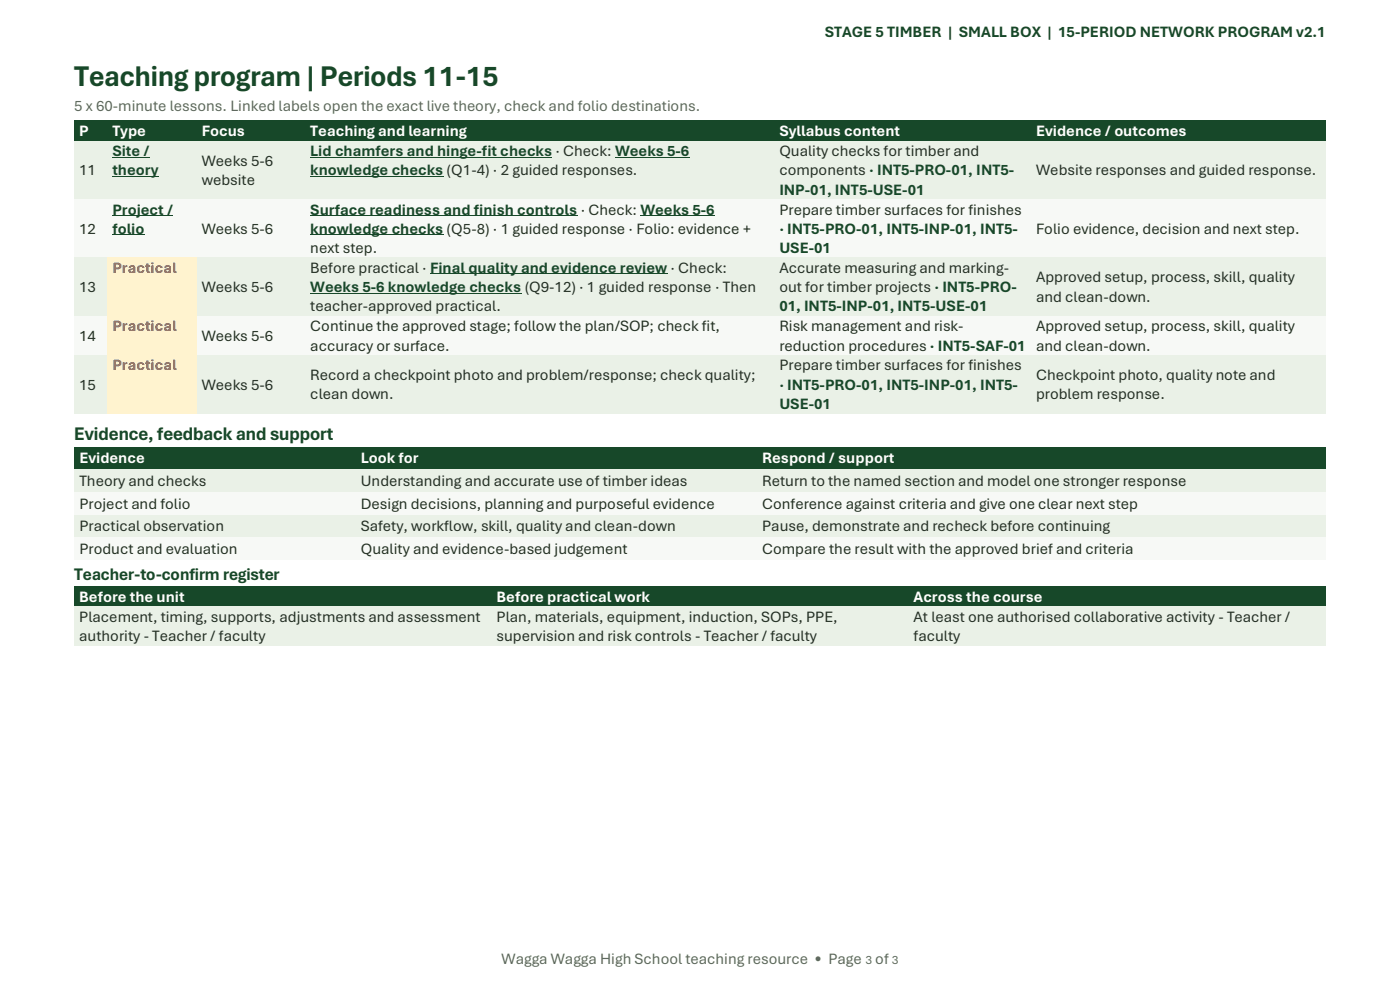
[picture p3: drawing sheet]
<svg xmlns="http://www.w3.org/2000/svg" width="297mm" height="210mm" viewBox="0 0 297 210" stroke-linecap="round" stroke-linejoin="round" font-family="sans-serif">
<defs><g id="words">
<text font-size="6.3" fill="#174829" x="15.7" y="18.2">Teaching program | Periods 11-15</text>
<text font-size="4.1" fill="#174829" x="15.7" y="93.3">Evidence, feedback and support</text>
<text font-size="3.7" fill="#174829" x="15.7" y="123">Teacher-to-confirm register</text>
<g font-size="3.3" fill="#174829">
<text x="175" y="7.7">STAGE 5 TIMBER | SMALL BOX | 15-PERIOD NETWORK PROGRAM v2.1</text>
<text x="23.8" y="33.1">Site /</text>
<text x="65.8" y="33.1">Lid chamfers and hinge-fit checks · Check: Weeks 5-6</text>
<text x="23.8" y="37.2">theory</text>
<text x="65.8" y="37.2">knowledge checks (Q1-4) · 2 guided responses.</text>
<text x="165.3" y="41.3">INP-01, INT5-USE-01</text>
<text x="23.8" y="45.5">Project /</text>
<text x="65.8" y="45.5">Surface readiness and finish controls · Check: Weeks 5-6</text>
<text x="23.8" y="49.6">folio</text>
<text x="65.8" y="49.6">knowledge checks (Q5-8) · 1 guided response · Folio: evidence +</text>
<text x="165.3" y="49.6">· INT5-PRO-01, INT5-INP-01, INT5-</text>
<text x="165.3" y="53.7">USE-01</text>
<text x="65.8" y="62">Weeks 5-6 knowledge checks (Q9-12) · 1 guided response · Then</text>
<text x="165.3" y="66">01, INT5-INP-01, INT5-USE-01</text>
<text x="165.3" y="82.7">· INT5-PRO-01, INT5-INP-01, INT5-</text>
<text x="165.3" y="86.8">USE-01</text>
</g>
<g font-size="3.3" fill="#5d665f">
<text x="15.7" y="23.5">5 x 60-minute lessons. Linked labels open the exact live theory, check and folio destinations.</text>
<text x="106.4" y="204.6">Wagga Wagga High School teaching resource • Page</text>
<text x="185.7" y="204.6">of</text>
</g>
<g font-size="3.3" fill="#fff">
<text x="16.8" y="28.8">P</text>
<text x="23.8" y="28.8">Type</text>
<text x="42.8" y="28.8">Focus</text>
<text x="65.8" y="28.8">Teaching and learning</text>
<text x="165.3" y="28.8">Syllabus content</text>
<text x="219.8" y="28.8">Evidence / outcomes</text>
<text x="16.8" y="98.3">Evidence</text>
<text x="76.5" y="98.3">Look for</text>
<text x="161.7" y="98.3">Respond / support</text>
<text x="16.8" y="127.6">Before the unit</text>
<text x="105.3" y="127.6">Before practical work</text>
<text x="193.8" y="127.6">Across the course</text>
</g>
<g font-size="3.3" fill="#243024">
<text x="42.8" y="35.2">Weeks 5-6</text>
<text x="165.3" y="33.1">Quality checks for timber and</text>
<text x="16.8" y="37.2">11</text>
<text x="42.8" y="39.3">website</text>
<text x="165.3" y="37.2">components · INT5-PRO-01, INT5-</text>
<text x="219.8" y="37.2">Website responses and guided response.</text>
<text x="165.3" y="45.5">Prepare timber surfaces for finishes</text>
<text x="16.8" y="49.6">12</text>
<text x="42.8" y="49.6">Weeks 5-6</text>
<text x="65.8" y="53.7">next step.</text>
<text x="219.8" y="49.6">Folio evidence, decision and next step.</text>
<text x="65.8" y="57.9">Before practical · Final quality and evidence review · Check:</text>
<text x="165.3" y="57.9">Accurate measuring and marking-</text>
<text x="219.8" y="59.9">Approved setup, process, skill, quality</text>
<text x="16.8" y="62">13</text>
<text x="42.8" y="62">Weeks 5-6</text>
<text x="165.3" y="62">out for timber projects · INT5-PRO-</text>
<text x="219.8" y="64">and clean-down.</text>
<text x="65.8" y="66">teacher-approved practical.</text>
<text x="65.8" y="70.3">Continue the approved stage; follow the plan/SOP; check fit,</text>
<text x="165.3" y="70.3">Risk management and risk-</text>
<text x="219.8" y="70.3">Approved setup, process, skill, quality</text>
<text x="16.8" y="72.3">14</text>
<text x="42.8" y="72.3">Weeks 5-6</text>
<text x="65.8" y="74.4">accuracy or surface.</text>
<text x="165.3" y="74.4">reduction procedures · INT5-SAF-01</text>
<text x="219.8" y="74.4">and clean-down.</text>
<text x="16.8" y="82.7">15</text>
<text x="42.8" y="82.7">Weeks 5-6</text>
<text x="65.8" y="80.6">Record a checkpoint photo and problem/response; check quality;</text>
<text x="165.3" y="78.5">Prepare timber surfaces for finishes</text>
<text x="219.8" y="80.6">Checkpoint photo, quality note and</text>
<text x="65.8" y="84.7">clean down.</text>
<text x="219.8" y="84.7">problem response.</text>
<text x="16.8" y="103.1">Theory and checks</text>
<text x="16.8" y="107.9">Project and folio</text>
<text x="76.5" y="103.1">Understanding and accurate use of timber ideas</text>
<text x="76.5" y="107.9">Design decisions, planning and purposeful evidence</text>
<text x="161.7" y="103.1">Return to the named section and model one stronger response</text>
<text x="161.7" y="107.9">Conference against criteria and give one clear next step</text>
<text x="16.8" y="112.7">Practical observation</text>
<text x="76.5" y="112.7">Safety, workflow, skill, quality and clean-down</text>
<text x="161.7" y="112.7">Pause, demonstrate and recheck before continuing</text>
<text x="16.8" y="117.5">Product and evaluation</text>
<text x="76.5" y="117.5">Quality and evidence-based judgement</text>
<text x="161.7" y="117.5">Compare the result with the approved brief and criteria</text>
<text x="16.8" y="131.9">Placement, timing, supports, adjustments and assessment</text>
<text x="105.3" y="131.9">Plan, materials, equipment, induction, SOPs, PPE,</text>
<text x="193.8" y="131.9">At least one authorised collaborative activity - Teacher /</text>
<text x="16.8" y="136">authority - Teacher / faculty</text>
<text x="105.3" y="136">supervision and risk controls - Teacher / faculty</text>
<text x="193.8" y="136">faculty</text>
</g>
<g font-size="3.3" fill="#bd472f">
<text x="23.8" y="57.9">Practical</text>
<text x="23.8" y="70.3">Practical</text>
<text x="23.8" y="78.5">Practical</text>
</g>
<g font-size="2.7" fill="#5f685f">
<text x="183.6" y="204.6">3</text>
<text x="189.2" y="204.6">3</text>
</g>
</g></defs>
<g fill="#174829">
<path d="M15.7 25.5h7.1v4.4h-7.1z" fill-rule="evenodd"/>
<path d="M16.8 25.7h4.9v4h-4.9z" fill-rule="evenodd"/>
<path d="M22.8 25.5h18.9v4.4h-18.9z" fill-rule="evenodd"/>
<path d="M23.8 25.7h16.9v4h-16.9z" fill-rule="evenodd"/>
<path d="M41.7 25.5h23.1v4.4h-23.1z" fill-rule="evenodd"/>
<path d="M42.8 25.7h20.9v4h-20.9z" fill-rule="evenodd"/>
<path d="M64.8 25.5h99.5v4.4h-99.5z" fill-rule="evenodd"/>
<path d="M65.8 25.7h97.4v4h-97.4z" fill-rule="evenodd"/>
<path d="M164.3 25.5h54.5v4.4h-54.5z" fill-rule="evenodd"/>
<path d="M165.3 25.7h52.4v4h-52.4z" fill-rule="evenodd"/>
<path d="M218.8 25.5h62.5v4.4h-62.5z" fill-rule="evenodd"/>
<path d="M219.8 25.7h60.4v4h-60.4z" fill-rule="evenodd"/>
</g>
<path d="M15.7 25.5h265.6M15.7 29.8h265.6" fill="none" stroke="#174829" stroke-width=".21"/>
<g fill="#eaf1e7">
<path d="M15.7 29.9h7.1v12.4h-7.1z" fill-rule="evenodd"/>
<path d="M16.8 34h4.9v4.1h-4.9z" fill-rule="evenodd"/>
<path d="M22.8 29.9h18.9v12.4h-18.9z" fill-rule="evenodd"/>
<path d="M23.8 30h16.9v4h-16.9z" fill-rule="evenodd"/>
</g>
<path d="M23.8 33.3h8" fill="none" stroke="#174829" stroke-width=".21"/>
<path d="M23.8 34h16.9v4.1h-16.9z" fill-rule="evenodd" fill="#eaf1e7"/>
<path d="M23.8 37.4h9.9" fill="none" stroke="#174829" stroke-width=".21"/>
<g fill="#eaf1e7">
<path d="M41.7 29.9h23.1v12.4h-23.1z" fill-rule="evenodd"/>
<path d="M42.8 32h20.9v4.1h-20.9z" fill-rule="evenodd"/>
<path d="M42.8 36.1h20.9v4.1h-20.9z" fill-rule="evenodd"/>
<path d="M64.8 29.9h99.5v12.4h-99.5z" fill-rule="evenodd"/>
<path d="M65.8 30h97.4v4h-97.4z" fill-rule="evenodd"/>
</g>
<path d="M65.8 33.3h51.4M130.5 33.3h15.7" fill="none" stroke="#174829" stroke-width=".21"/>
<path d="M65.8 34h97.4v4.1h-97.4z" fill-rule="evenodd" fill="#eaf1e7"/>
<path d="M65.8 37.4h28.3" fill="none" stroke="#174829" stroke-width=".21"/>
<g fill="#eaf1e7">
<path d="M164.3 29.9h54.5v12.4h-54.5z" fill-rule="evenodd"/>
<path d="M165.3 30h52.4v4h-52.4z" fill-rule="evenodd"/>
<path d="M165.3 34h52.4v4.1h-52.4z" fill-rule="evenodd"/>
<path d="M165.3 38.1h52.4v4.2h-52.4z" fill-rule="evenodd"/>
<path d="M218.8 29.9h62.5v12.4h-62.5z" fill-rule="evenodd"/>
<path d="M219.8 34h60.4v4.1h-60.4z" fill-rule="evenodd"/>
</g>
<path d="M15.7 29.9h265.6M15.7 42.3h265.6" fill="none" stroke="#eaf1e7" stroke-width=".21"/>
<g fill="#f7f9f6">
<path d="M15.7 42.3h7.1v12.4h-7.1z" fill-rule="evenodd"/>
<path d="M16.8 46.4h4.9v4.1h-4.9z" fill-rule="evenodd"/>
<path d="M22.8 42.3h18.9v12.4h-18.9z" fill-rule="evenodd"/>
<path d="M23.8 42.3h16.9v4.1h-16.9z" fill-rule="evenodd"/>
</g>
<path d="M23.8 45.7h13" fill="none" stroke="#174829" stroke-width=".21"/>
<path d="M23.8 46.4h16.9v4.1h-16.9z" fill-rule="evenodd" fill="#f7f9f6"/>
<path d="M23.8 49.8h6.9" fill="none" stroke="#174829" stroke-width=".21"/>
<g fill="#f7f9f6">
<path d="M41.7 42.3h23.1v12.4h-23.1z" fill-rule="evenodd"/>
<path d="M42.8 46.4h20.9v4.1h-20.9z" fill-rule="evenodd"/>
<path d="M64.8 42.3h99.5v12.4h-99.5z" fill-rule="evenodd"/>
<path d="M65.8 42.3h97.4v4.1h-97.4z" fill-rule="evenodd"/>
</g>
<path d="M65.8 45.7h56.7M135.9 45.7h15.7" fill="none" stroke="#174829" stroke-width=".21"/>
<path d="M65.8 46.4h97.4v4.1h-97.4z" fill-rule="evenodd" fill="#f7f9f6"/>
<path d="M65.8 49.8h28.3" fill="none" stroke="#174829" stroke-width=".21"/>
<g fill="#f7f9f6">
<path d="M65.8 50.5h97.4v4.1h-97.4z" fill-rule="evenodd"/>
<path d="M164.3 42.3h54.5v12.4h-54.5z" fill-rule="evenodd"/>
<path d="M165.3 42.3h52.4v4.1h-52.4z" fill-rule="evenodd"/>
<path d="M165.3 46.4h52.4v4.1h-52.4z" fill-rule="evenodd"/>
<path d="M165.3 50.5h52.4v4.1h-52.4z" fill-rule="evenodd"/>
<path d="M218.8 42.3h62.5v12.4h-62.5z" fill-rule="evenodd"/>
<path d="M219.8 46.4h60.4v4.1h-60.4z" fill-rule="evenodd"/>
</g>
<path d="M15.7 42.3h265.6M15.7 54.6h265.6" fill="none" stroke="#f7f9f6" stroke-width=".21"/>
<g fill="#eaf1e7">
<path d="M15.7 54.7h7.1v12.3h-7.1z" fill-rule="evenodd"/>
<path d="M16.8 58.8h4.9v4.1h-4.9z" fill-rule="evenodd"/>
</g>
<g fill="#fff3cf">
<path d="M22.8 54.7h18.9v12.3h-18.9z" fill-rule="evenodd"/>
<path d="M23.8 54.7h16.9v4.1h-16.9z" fill-rule="evenodd"/>
</g>
<g fill="#eaf1e7">
<path d="M41.7 54.7h23.1v12.3h-23.1z" fill-rule="evenodd"/>
<path d="M42.8 58.8h20.9v4.1h-20.9z" fill-rule="evenodd"/>
<path d="M64.8 54.7h99.5v12.3h-99.5z" fill-rule="evenodd"/>
<path d="M65.8 54.7h97.4v4.1h-97.4z" fill-rule="evenodd"/>
</g>
<path d="M91.2 58.1h50.4" fill="none" stroke="#174829" stroke-width=".21"/>
<path d="M65.8 58.8h97.4v4.1h-97.4z" fill-rule="evenodd" fill="#eaf1e7"/>
<path d="M65.8 62.2h44.8" fill="none" stroke="#174829" stroke-width=".21"/>
<g fill="#eaf1e7">
<path d="M65.8 62.9h97.4v4.1h-97.4z" fill-rule="evenodd"/>
<path d="M164.3 54.7h54.5v12.3h-54.5z" fill-rule="evenodd"/>
<path d="M165.3 54.7h52.4v4.1h-52.4z" fill-rule="evenodd"/>
<path d="M165.3 58.8h52.4v4.1h-52.4z" fill-rule="evenodd"/>
<path d="M165.3 62.9h52.4v4.1h-52.4z" fill-rule="evenodd"/>
<path d="M218.8 54.7h62.5v12.3h-62.5z" fill-rule="evenodd"/>
<path d="M219.8 56.8h60.4v4h-60.4z" fill-rule="evenodd"/>
<path d="M219.8 60.8h60.4v4.1h-60.4z" fill-rule="evenodd"/>
</g>
<path d="M15.7 54.7h7M41.7 54.7h239.6M15.7 67.1h7M41.7 67.1h239.6" fill="none" stroke="#eaf1e7" stroke-width=".21"/>
<path d="M22.7 54.7h19M22.7 67.1h19" fill="none" stroke="#fff3cf" stroke-width=".21"/>
<g fill="#f7f9f6">
<path d="M15.7 67.1h7.1v8.2h-7.1z" fill-rule="evenodd"/>
<path d="M16.8 69.1h4.9v4.2h-4.9z" fill-rule="evenodd"/>
</g>
<g fill="#fff3cf">
<path d="M22.8 67.1h18.9v8.2h-18.9z" fill-rule="evenodd"/>
<path d="M23.8 67.1h16.9v4.1h-16.9z" fill-rule="evenodd"/>
</g>
<g fill="#f7f9f6">
<path d="M41.7 67.1h23.1v8.2h-23.1z" fill-rule="evenodd"/>
<path d="M42.8 69.1h20.9v4.2h-20.9z" fill-rule="evenodd"/>
<path d="M64.8 67.1h99.5v8.2h-99.5z" fill-rule="evenodd"/>
<path d="M65.8 67.1h97.4v4.1h-97.4z" fill-rule="evenodd"/>
<path d="M65.8 71.2h97.4v4.1h-97.4z" fill-rule="evenodd"/>
<path d="M164.3 67.1h54.5v8.2h-54.5z" fill-rule="evenodd"/>
<path d="M165.3 67.1h52.4v4.1h-52.4z" fill-rule="evenodd"/>
<path d="M165.3 71.2h52.4v4.1h-52.4z" fill-rule="evenodd"/>
<path d="M218.8 67.1h62.5v8.2h-62.5z" fill-rule="evenodd"/>
<path d="M219.8 67.1h60.4v4.1h-60.4z" fill-rule="evenodd"/>
<path d="M219.8 71.2h60.4v4.1h-60.4z" fill-rule="evenodd"/>
</g>
<path d="M15.7 67.1h7M15.7 75.3h7M41.7 67.1h239.6M41.7 75.3h239.6" fill="none" stroke="#f7f9f6" stroke-width=".21"/>
<path d="M22.7 67.1h19M22.7 75.3h19" fill="none" stroke="#fff3cf" stroke-width=".21"/>
<g fill="#eaf1e7">
<path d="M15.7 75.4h7.1v12.3h-7.1z" fill-rule="evenodd"/>
<path d="M16.8 79.5h4.9v4.1h-4.9z" fill-rule="evenodd"/>
</g>
<g fill="#fff3cf">
<path d="M22.8 75.4h18.9v12.3h-18.9z" fill-rule="evenodd"/>
<path d="M23.8 75.4h16.9v4.1h-16.9z" fill-rule="evenodd"/>
</g>
<g fill="#eaf1e7">
<path d="M41.7 75.4h23.1v12.3h-23.1z" fill-rule="evenodd"/>
<path d="M42.8 79.5h20.9v4.1h-20.9z" fill-rule="evenodd"/>
<path d="M64.8 75.4h99.5v12.3h-99.5z" fill-rule="evenodd"/>
<path d="M65.8 77.4h97.4v4.2h-97.4z" fill-rule="evenodd"/>
<path d="M65.8 81.6h97.4v4h-97.4z" fill-rule="evenodd"/>
<path d="M164.3 75.4h54.5v12.3h-54.5z" fill-rule="evenodd"/>
<path d="M165.3 75.4h52.4v4.1h-52.4z" fill-rule="evenodd"/>
<path d="M165.3 79.5h52.4v4.1h-52.4z" fill-rule="evenodd"/>
<path d="M165.3 83.6h52.4v4.1h-52.4z" fill-rule="evenodd"/>
<path d="M218.8 75.4h62.5v12.3h-62.5z" fill-rule="evenodd"/>
<path d="M219.8 77.4h60.4v4.2h-60.4z" fill-rule="evenodd"/>
<path d="M219.8 81.6h60.4v4h-60.4z" fill-rule="evenodd"/>
</g>
<path d="M15.7 75.3h7M41.7 75.3h239.6M15.7 87.7h7M41.7 87.7h239.6" fill="none" stroke="#eaf1e7" stroke-width=".21"/>
<path d="M22.7 75.3h19M22.7 87.7h19" fill="none" stroke="#fff3cf" stroke-width=".21"/>
<g fill="#174829">
<path d="M15.8 94.8h59.7v4.8h-59.7z" fill-rule="evenodd"/>
<path d="M16.8 95.1h57.6v4.1h-57.6z" fill-rule="evenodd"/>
<path d="M75.5 94.8h85.1v4.8h-85.1z" fill-rule="evenodd"/>
<path d="M76.5 95.1h83.1v4.1h-83.1z" fill-rule="evenodd"/>
<path d="M160.6 94.8h120.7v4.8h-120.7z" fill-rule="evenodd"/>
<path d="M161.7 95.1h118.5v4.1h-118.5z" fill-rule="evenodd"/>
</g>
<path d="M15.8 95h265.4M15.8 99.4h265.4" fill="none" stroke="#174829" stroke-width=".34"/>
<g fill="#eaf1e7">
<path d="M15.8 99.6h59.7v4.8h-59.7z" fill-rule="evenodd"/>
<path d="M16.8 99.9h57.6v4.1h-57.6z" fill-rule="evenodd"/>
<path d="M75.5 99.6h85.1v4.8h-85.1z" fill-rule="evenodd"/>
<path d="M76.5 99.9h83.1v4.1h-83.1z" fill-rule="evenodd"/>
<path d="M160.6 99.6h120.7v4.8h-120.7z" fill-rule="evenodd"/>
<path d="M161.7 99.9h118.5v4.1h-118.5z" fill-rule="evenodd"/>
</g>
<path d="M15.8 99.8h265.4M15.8 104.2h265.4" fill="none" stroke="#eaf1e7" stroke-width=".34"/>
<g fill="#f7f9f6">
<path d="M15.8 104.4h59.7v4.8h-59.7z" fill-rule="evenodd"/>
<path d="M16.8 104.8h57.6v4h-57.6z" fill-rule="evenodd"/>
<path d="M75.5 104.4h85.1v4.8h-85.1z" fill-rule="evenodd"/>
<path d="M76.5 104.8h83.1v4h-83.1z" fill-rule="evenodd"/>
<path d="M160.6 104.4h120.7v4.8h-120.7z" fill-rule="evenodd"/>
<path d="M161.7 104.8h118.5v4h-118.5z" fill-rule="evenodd"/>
</g>
<path d="M15.8 104.5h265.4M15.8 109h265.4" fill="none" stroke="#f7f9f6" stroke-width=".34"/>
<g fill="#eaf1e7">
<path d="M15.8 109.2h59.7v4.8h-59.7z" fill-rule="evenodd"/>
<path d="M16.8 109.5h57.6v4.1h-57.6z" fill-rule="evenodd"/>
<path d="M75.5 109.2h85.1v4.8h-85.1z" fill-rule="evenodd"/>
<path d="M76.5 109.5h83.1v4.1h-83.1z" fill-rule="evenodd"/>
<path d="M160.6 109.2h120.7v4.8h-120.7z" fill-rule="evenodd"/>
<path d="M161.7 109.5h118.5v4.1h-118.5z" fill-rule="evenodd"/>
</g>
<path d="M15.8 109.4h265.4M15.8 113.8h265.4" fill="none" stroke="#eaf1e7" stroke-width=".34"/>
<g fill="#f7f9f6">
<path d="M15.8 114h59.7v4.8h-59.7z" fill-rule="evenodd"/>
<path d="M16.8 114.3h57.6v4.1h-57.6z" fill-rule="evenodd"/>
<path d="M75.5 114h85.1v4.8h-85.1z" fill-rule="evenodd"/>
<path d="M76.5 114.3h83.1v4.1h-83.1z" fill-rule="evenodd"/>
<path d="M160.6 114h120.7v4.8h-120.7z" fill-rule="evenodd"/>
<path d="M161.7 114.3h118.5v4.1h-118.5z" fill-rule="evenodd"/>
</g>
<path d="M15.8 114.2h265.4M15.8 118.6h265.4" fill="none" stroke="#f7f9f6" stroke-width=".34"/>
<g fill="#174829">
<path d="M15.7 124.4h88.6v4.2h-88.6z" fill-rule="evenodd"/>
<path d="M16.8 124.4h86.4v4.1h-86.4z" fill-rule="evenodd"/>
<path d="M104.3 124.4h88.5v4.2h-88.5z" fill-rule="evenodd"/>
<path d="M105.3 124.4h86.4v4.1h-86.4z" fill-rule="evenodd"/>
<path d="M192.8 124.4h88.5v4.2h-88.5z" fill-rule="evenodd"/>
<path d="M193.8 124.4h86.4v4.1h-86.4z" fill-rule="evenodd"/>
</g>
<path d="M15.7 124.4h265.6M15.7 128.6h265.6" fill="none" stroke="#174829" stroke-width=".21"/>
<g fill="#eaf1e7">
<path d="M15.7 128.6h88.6v8.4h-88.6z" fill-rule="evenodd"/>
<path d="M16.8 128.7h86.4v4.1h-86.4z" fill-rule="evenodd"/>
<path d="M16.8 132.8h86.4v4.1h-86.4z" fill-rule="evenodd"/>
<path d="M104.3 128.6h88.5v8.4h-88.5z" fill-rule="evenodd"/>
<path d="M105.3 128.7h86.4v4.1h-86.4z" fill-rule="evenodd"/>
<path d="M105.3 132.8h86.4v4.1h-86.4z" fill-rule="evenodd"/>
<path d="M192.8 128.6h88.5v8.4h-88.5z" fill-rule="evenodd"/>
<path d="M193.8 128.7h86.4v4.1h-86.4z" fill-rule="evenodd"/>
<path d="M193.8 132.8h86.4v4.1h-86.4z" fill-rule="evenodd"/>
</g>
<path d="M15.7 128.7h265.6M15.7 136.9h265.6" fill="none" stroke="#eaf1e7" stroke-width=".21"/>
<use href="#words"/>
</svg>
